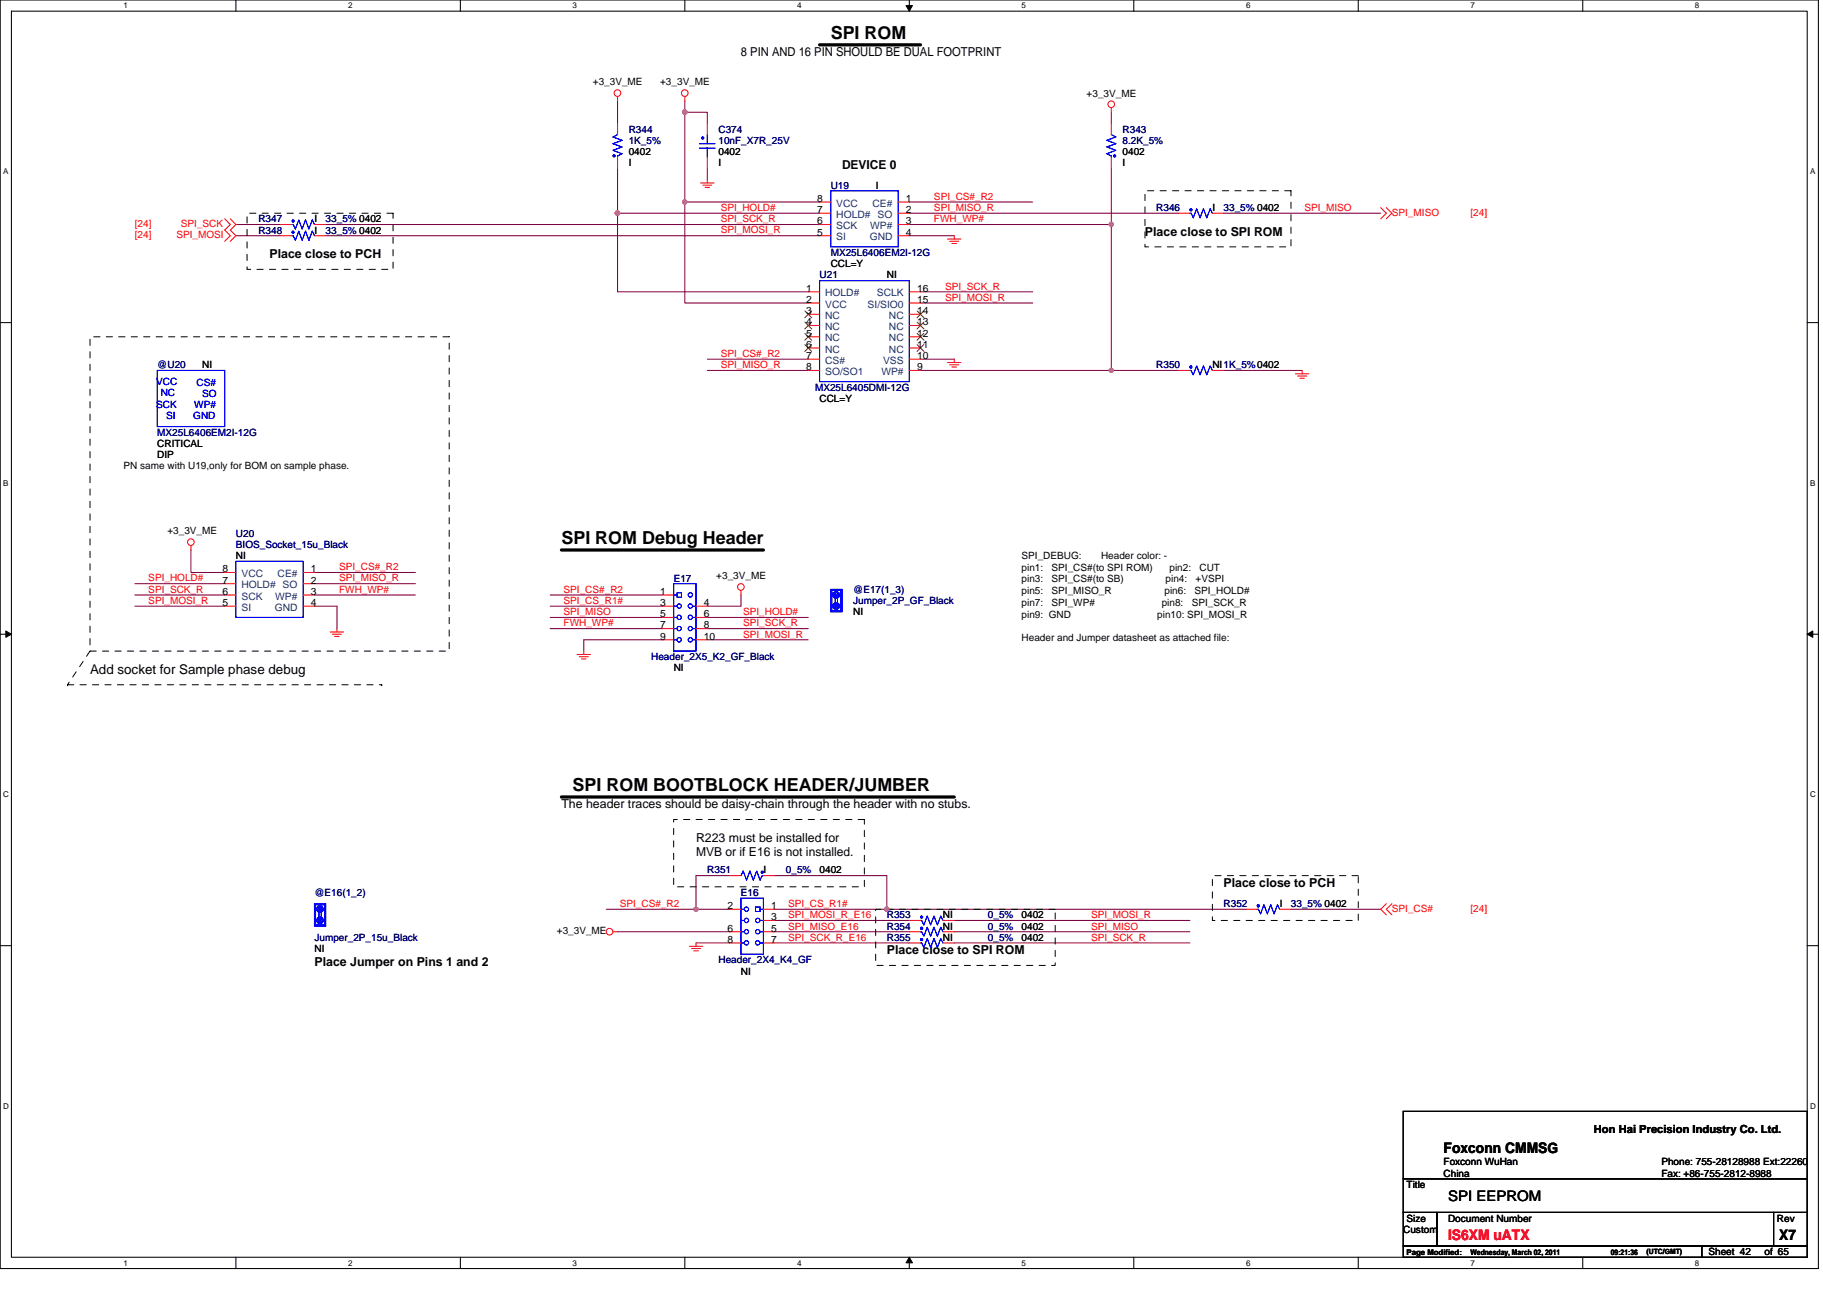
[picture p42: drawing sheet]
<svg xmlns="http://www.w3.org/2000/svg" width="297mm" height="210mm" viewBox="0 0 297 210" stroke-linecap="round" stroke-linejoin="round" font-family="sans-serif">
<defs><g id="words">
<g font-size="2.9">
<text x="135.4" y="6.3">SPI ROM</text>
<text x="91.5" y="88.6">SPI ROM Debug Header</text>
<text x="93.3" y="128.9">SPI ROM BOOTBLOCK HEADER/JUMBER</text>
</g>
<g font-size="2.4">
<text x="235.2" y="187.8">Foxconn CMMSG</text>
<text x="235.9" y="195.6">SPI EEPROM</text>
<text x="289.9" y="202.1">X7</text>
</g>
<text font-size="2.4" fill="#f00" x="235.9" y="202.1">IS6XM uATX</text>
<text font-size="2.2" x="14.7" y="109.8">Add socket for Sample phase debug</text>
<g font-size="2">
<text x="120.7" y="9.1">8 PIN AND 16 PIN SHOULD BE DUAL FOOTPRINT</text>
<text x="137.2" y="27.5">DEVICE 0</text>
<text x="186.6" y="38.4">Place close to SPI ROM</text>
<text x="43.9" y="42.1">Place close to PCH</text>
<text x="91.5" y="131.6">The header traces should be daisy-chain through the header with no stubs.</text>
<text x="113.4" y="137.1">R223 must be installed for</text>
<text x="113.4" y="139.4">MVB or if E16 is not installed.</text>
<text x="199.4" y="144.5">Place close to PCH</text>
<text x="144.5" y="155.5">Place close to SPI ROM</text>
<text x="51.2" y="157.3">Place Jumper on Pins 1 and 2</text>
</g>
<text font-size="1.8" x="259.7" y="184.6">Hon Hai Precision Industry Co. Ltd.</text>
<g font-size="1.7">
<text x="133.2" y="32.9">8</text>
<text x="133.2" y="34.7">7</text>
<text x="147.6" y="34.7">2</text>
<text x="147.6" y="32.9">1</text>
<text x="133.2" y="36.6">6</text>
<text x="133.2" y="38.4">5</text>
<text x="147.6" y="36.6">3</text>
<text x="147.6" y="38.4">4</text>
<text x="131.3" y="47.5">1</text>
<text x="149.4" y="47.5">16</text>
<text x="131.3" y="49.3">2</text>
<text x="131.3" y="51.2">3</text>
<text x="131.3" y="53">4</text>
<text x="149.4" y="53">13</text>
<text x="149.4" y="51.2">14</text>
<text x="149.4" y="49.3">15</text>
<text x="131.3" y="54.8">5</text>
<text x="131.3" y="56.7">6</text>
<text x="131.3" y="58.5">7</text>
<text x="149.4" y="56.7">11</text>
<text x="149.4" y="54.8">12</text>
<text x="149.4" y="58.5">10</text>
<text x="131.3" y="60.3">8</text>
<text x="149.4" y="60.3">9</text>
<text x="36.2" y="95.1">7</text>
<text x="36.2" y="93.2">8</text>
<text x="50.7" y="95.1">2</text>
<text x="50.7" y="93.2">1</text>
<text x="36.2" y="98.7">5</text>
<text x="36.2" y="96.9">6</text>
<text x="50.7" y="96.9">3</text>
<text x="50.7" y="98.7">4</text>
<text x="107.6" y="98.7">3</text>
<text x="107.6" y="100.6">5</text>
<text x="107.6" y="96.9">1</text>
<text x="114.7" y="98.7">4</text>
<text x="114.7" y="100.6">6</text>
<text x="107.6" y="102.4">7</text>
<text x="107.6" y="104.2">9</text>
<text x="114.7" y="102.4">8</text>
<text x="114.7" y="104.2">10</text>
<text x="118.5" y="148.1">2</text>
<text x="125.7" y="148.1">1</text>
<text x="125.7" y="149.9">3</text>
<text x="118.5" y="151.8">6</text>
<text x="118.5" y="153.6">8</text>
<text x="125.7" y="151.8">5</text>
<text x="125.7" y="153.6">7</text>
</g>
<g font-size="1.7" fill="#004080">
<text x="136.3" y="33.7">VCC</text>
<text x="136.3" y="35.5">HOLD# SO</text>
<text x="142.2" y="33.7">CE#</text>
<text x="136.3" y="37.3">SCK</text>
<text x="136.3" y="39.1">SI</text>
<text x="141.7" y="39.1">GND</text>
<text x="141.8" y="37.3">WP#</text>
<text x="134.4" y="48.3">HOLD#</text>
<text x="134.4" y="50.1">VCC</text>
<text x="134.4" y="51.9">NC</text>
<text x="134.4" y="53.8">NC</text>
<text x="141.4" y="50.1">SI/SIO0</text>
<text x="142.9" y="48.3">SCLK</text>
<text x="144.8" y="53.8">NC</text>
<text x="144.8" y="51.9">NC</text>
<text x="134.4" y="55.6">NC</text>
<text x="134.4" y="57.4">NC</text>
<text x="134.4" y="59.2">CS#</text>
<text x="143.9" y="59.2">VSS</text>
<text x="144.8" y="57.4">NC</text>
<text x="144.8" y="55.6">NC</text>
<text x="134.4" y="61.1">SO/SO1</text>
<text x="143.6" y="61.1">WP#</text>
<text x="39.3" y="95.8">HOLD# SO</text>
<text x="39.3" y="94">VCC</text>
<text x="45.2" y="94">CE#</text>
<text x="39.3" y="99.5">SI</text>
<text x="39.3" y="97.7">SCK</text>
<text x="44.8" y="99.5">GND</text>
<text x="44.8" y="97.7">WP#</text>
</g>
<g font-size="1.6">
<text x="96.6" y="13.9">+3_3V_ME</text>
<text x="107.6" y="13.9">+3_3V_ME</text>
<text x="177.1" y="15.7">+3_3V_ME</text>
<text x="102.4" y="27.1">I</text>
<text x="102.4" y="25.3">0402</text>
<text x="117.1" y="27.1">I</text>
<text x="117.1" y="25.3">0402</text>
<text x="182.9" y="27.1">I</text>
<text x="182.9" y="25.3">0402</text>
<text x="142.7" y="30.7">I</text>
<text x="197.5" y="34.4">I</text>
<text x="51.2" y="38.1">I</text>
<text x="51.2" y="36.2">I</text>
<text x="135.4" y="43.5">CCL=Y</text>
<text x="144.5" y="45.4">NI</text>
<text x="33" y="60">NI</text>
<text x="197.5" y="60">NI1K_5%0402</text>
<text x="133.5" y="65.5">CCL=Y</text>
<text x="20.1" y="76.5">PN same with U19,only for BOM on sample phase.</text>
<text x="25.6" y="72.8">CRITICAL</text>
<text x="25.6" y="74.6">DIP</text>
<text x="27.3" y="87.1">+3_3V_ME</text>
<text x="38.4" y="91.1">NI</text>
<text x="116.7" y="94.4">+3_3V_ME</text>
<text x="166.5" y="91.1">SPI_DEBUG:</text>
<text x="166.5" y="93">pin1:</text>
<text x="166.5" y="94.9">pin3:</text>
<text x="171.3" y="93">SPI_CS#(to SPI ROM)</text>
<text x="171.3" y="94.9">SPI_CS#(to SB)</text>
<text x="179.4" y="91.1">Header color: -</text>
<text x="189.9" y="94.9">pin4:</text>
<text x="190.6" y="93">pin2:</text>
<text x="194.8" y="94.9">+VSPI</text>
<text x="195.4" y="93">CUT</text>
<text x="139" y="100.2">NI</text>
<text x="166.5" y="96.8">pin5:</text>
<text x="166.5" y="98.7">pin7:</text>
<text x="166.5" y="100.6">pin9: GND</text>
<text x="171.3" y="96.8">SPI_MISO_R</text>
<text x="171.3" y="98.7">SPI_WP#</text>
<text x="188.6" y="100.6">pin10: SPI_MOSI_R</text>
<text x="189.3" y="98.7">pin8:</text>
<text x="189.7" y="96.8">pin6:</text>
<text x="194.2" y="98.7">SPI_SCK_R</text>
<text x="194.6" y="96.8">SPI_HOLD#</text>
<text x="166.5" y="104.4">Header and Jumper datasheet as attached file:</text>
<text x="109.8" y="109.4">NI</text>
<text x="124.4" y="142.3">I</text>
<text x="133.5" y="142.3">0402</text>
<text x="153.6" y="149.6">NI</text>
<text x="166.5" y="149.6">0402</text>
<text x="208.5" y="147.8">I</text>
<text x="51.2" y="155.1">NI</text>
<text x="90.7" y="152.2">+3_3V_ME</text>
<text x="153.6" y="153.3">NI</text>
<text x="153.6" y="151.4">NI</text>
<text x="166.5" y="153.3">0402</text>
<text x="166.5" y="151.4">0402</text>
<text x="120.7" y="158.8">NI</text>
<text x="235.2" y="189.8">Foxconn WuHan</text>
<text x="235.2" y="191.7">China</text>
<text x="270.7" y="189.8">Phone: 755-28128988 Ext:22260</text>
<text x="270.7" y="191.7">Fax: +86-755-2812-8988</text>
<text x="229.2" y="193.5">Title</text>
<text x="228.6" y="200.8">Custom</text>
<text x="229.2" y="199">Size</text>
<text x="235.9" y="199">Document Number</text>
<text x="289.5" y="199">Rev</text>
<text x="278.4" y="204.5">Sheet 42</text>
<text x="287.5" y="204.5">of 65</text>
</g>
<g font-size="1.6" fill="#000080">
<text x="102.4" y="23.4">1K_5%</text>
<text x="102.4" y="21.6">R344</text>
<text x="117.1" y="21.6">C374</text>
<text x="117.1" y="23.4">10nF_X7R_25V</text>
<text x="182.9" y="23.4">8.2K_5%</text>
<text x="182.9" y="21.6">R343</text>
<text x="135.4" y="30.7">U19</text>
<text x="188.4" y="34.4">R346</text>
<text x="199.4" y="34.4">33_5% 0402</text>
<text x="42.1" y="38.1">R348</text>
<text x="42.1" y="36.2">R347</text>
<text x="53.1" y="38.1">33_5% 0402</text>
<text x="53.1" y="36.2">33_5% 0402</text>
<text x="135.4" y="41.7">MX25L6406EM2I-12G</text>
<text x="133.5" y="45.4">U21</text>
<text x="25.6" y="60">@U20</text>
<text x="188.4" y="60">R350</text>
<text x="132.8" y="63.6">MX25L6405DMI-12G</text>
<text x="25.6" y="71">MX25L6406EM2I-12G</text>
<text x="38.4" y="87.4">U20</text>
<text x="38.4" y="89.3">BIOS_Socket_15u_Black</text>
<text x="109.8" y="94.7">E17</text>
<text x="139" y="96.6">@E17(1_3)</text>
<text x="139" y="98.4">Jumper_2P_GF_Black</text>
<text x="106.1" y="107.5">Header_2X5_K2_GF_Black</text>
<text x="115.2" y="142.3">R351</text>
<text x="128.1" y="142.3">0_5%</text>
<text x="51.2" y="145.9">@E16(1_2)</text>
<text x="120.7" y="145.9">E16</text>
<text x="144.5" y="149.6">R353</text>
<text x="161" y="149.6">0_5%</text>
<text x="199.4" y="147.8">R352</text>
<text x="210.4" y="147.8">33_5% 0402</text>
<text x="51.2" y="153.3">Jumper_2P_15u_Black</text>
<text x="144.5" y="153.3">R355</text>
<text x="144.5" y="151.4">R354</text>
<text x="161" y="153.3">0_5%</text>
<text x="161" y="151.4">0_5%</text>
<text x="117.1" y="156.9">Header_2X4_K4_GF</text>
</g>
<g font-size="1.6" fill="#f00">
<text x="117.4" y="34.4">SPI_HOLD#</text>
<text x="152.2" y="34.4">SPI_MISO_R</text>
<text x="152.2" y="32.6">SPI_CS#_R2</text>
<text x="212.5" y="34.4">SPI_MISO</text>
<text x="226.8" y="35.1">SPI_MISO</text>
<text x="239.6" y="35.1">[24]</text>
<text x="22" y="37">[24]</text>
<text x="22" y="38.8">[24]</text>
<text x="28.7" y="38.8">SPI_MOSI</text>
<text x="29.5" y="37">SPI_SCK</text>
<text x="117.4" y="36.2">SPI_SCK_R</text>
<text x="117.4" y="38">SPI_MOSI_R</text>
<text x="152.2" y="36.2">FWH_WP#</text>
<text x="154" y="47.2">SPI_SCK_R</text>
<text x="154" y="49">SPI_MOSI_R</text>
<text x="117.4" y="58.1">SPI_CS#_R2</text>
<text x="117.4" y="60">SPI_MISO_R</text>
<text x="24.2" y="94.7">SPI_HOLD#</text>
<text x="55.3" y="92.9">SPI_CS#_R2</text>
<text x="55.3" y="94.7">SPI_MISO_R</text>
<text x="24.2" y="98.4">SPI_MOSI_R</text>
<text x="24.2" y="96.6">SPI_SCK_R</text>
<text x="55.3" y="96.6">FWH_WP#</text>
<text x="91.8" y="96.6">SPI_CS#_R2</text>
<text x="91.8" y="100.2">SPI_MISO</text>
<text x="91.8" y="98.4">SPI_CS_R1#</text>
<text x="121.1" y="100.2">SPI_HOLD#</text>
<text x="91.8" y="102">FWH_WP#</text>
<text x="121.1" y="102">SPI_SCK_R</text>
<text x="121.1" y="103.9">SPI_MOSI_R</text>
<text x="101" y="147.8">SPI_CS#_R2</text>
<text x="128.4" y="147.8">SPI_CS_R1#</text>
<text x="128.4" y="149.6">SPI_MOSI_R_E16</text>
<text x="177.8" y="149.6">SPI_MOSI_R</text>
<text x="226.8" y="148.5">SPI_CS#</text>
<text x="239.6" y="148.5">[24]</text>
<text x="128.4" y="151.4">SPI_MISO_E16</text>
<text x="128.4" y="153.2">SPI_SCK_R_E16</text>
<text x="177.8" y="151.4">SPI_MISO</text>
<text x="177.8" y="153.2">SPI_SCK_R</text>
</g>
<g font-size="1.6" fill="#00f">
<text x="25.5" y="62.7">VCC</text>
<text x="26.2" y="64.6">NC</text>
<text x="32" y="62.9">CS#</text>
<text x="33" y="64.7">SO</text>
<text x="25.5" y="66.4">SCK</text>
<text x="27.1" y="68.2">SI</text>
<text x="31.5" y="68.2">GND</text>
<text x="31.7" y="66.4">WP#</text>
</g>
<g font-size="1.3">
<text x="20.1" y="1.4">1</text>
<text x="56.7" y="1.4">2</text>
<text x="93.3" y="1.4">3</text>
<text x="129.9" y="1.4">4</text>
<text x="166.5" y="1.4">5</text>
<text x="203" y="1.4">6</text>
<text x="239.6" y="1.4">7</text>
<text x="276.2" y="1.4">8</text>
<text x=".5" y="28.4">A</text>
<text x="294.9" y="28.4">A</text>
<text x=".5" y="79.1">B</text>
<text x="294.9" y="79.1">B</text>
<text x=".5" y="129.9">C</text>
<text x="294.9" y="129.9">C</text>
<text x=".5" y="180.6">D</text>
<text x="294.9" y="180.6">D</text>
<text x="20.1" y="206.2">1</text>
<text x="56.7" y="206.2">2</text>
<text x="93.3" y="206.2">3</text>
<text x="129.9" y="206.2">4</text>
<text x="166.5" y="206.2">5</text>
<text x="203" y="206.2">6</text>
<text x="229.2" y="204.4">Page Modified:</text>
<text x="239.6" y="206.2">7</text>
<text x="239.6" y="204.4">Wednesday, March 02, 2011</text>
<text x="262.5" y="204.4">09:21:36</text>
<text x="276.2" y="206.2">8</text>
</g>
<text font-size="1.2" x="268.3" y="204.3">(UTC/GMT)</text>
</g></defs>
<path d="M0 0h296.3v206.7h-296.3zM1.9 1.8h292.6v203h-292.6z" fill="none" stroke="#000" stroke-width=".17"/>
<g fill="#fff">
<path d="M20.1 .2h.8v1.5h-.8z"/>
<path d="M20.1 205h.8v1.5h-.8z"/>
</g>
<path d="M38.4 0v1.8M38.4 204.8v1.8" fill="none" stroke="#000" stroke-width=".17"/>
<g fill="#fff">
<path d="M56.7 .2h.7v1.5h-.7z"/>
<path d="M56.7 205h.7v1.5h-.7z"/>
</g>
<path d="M75 0v1.8M75 204.8v1.8" fill="none" stroke="#000" stroke-width=".17"/>
<g fill="#fff">
<path d="M93.3 .2h.7v1.5h-.7z"/>
<path d="M93.3 205h.7v1.5h-.7z"/>
</g>
<path d="M111.6 0v1.8M111.6 204.8v1.8" fill="none" stroke="#000" stroke-width=".17"/>
<g fill="#fff">
<path d="M129.9 .2h.7v1.5h-.7z"/>
<path d="M129.9 205h.7v1.5h-.7z"/>
</g>
<path d="M148.2 0v1.8M148.2 204.8v1.8" fill="none" stroke="#000" stroke-width=".17"/>
<path d="M147.6 .9h1.1l-.5 .9zM148.2 204.8l.5 .9h-1.1z" fill="#000" stroke="#000" stroke-width=".16"/>
<g fill="#fff">
<path d="M166.5 .2h.7v1.5h-.7z"/>
<path d="M166.5 205h.7v1.5h-.7z"/>
</g>
<path d="M184.7 0v1.8M184.7 204.8v1.8" fill="none" stroke="#000" stroke-width=".17"/>
<g fill="#fff">
<path d="M203 .2h.7v1.5h-.7z"/>
<path d="M203 205h.7v1.5h-.7z"/>
</g>
<path d="M221.3 0v1.8M221.3 204.8v1.8" fill="none" stroke="#000" stroke-width=".17"/>
<g fill="#fff">
<path d="M239.6 .2h.7v1.5h-.7z"/>
<path d="M239.6 205h.7v1.5h-.7z"/>
</g>
<path d="M257.9 0v1.8M257.9 204.8v1.8" fill="none" stroke="#000" stroke-width=".17"/>
<g fill="#fff">
<path d="M276.2 .2h.7v1.5h-.7z"/>
<path d="M276.2 205h.7v1.5h-.7z"/>
<path d="M.5 27.2h.9v1.4h-.9z"/>
<path d="M294.9 27.2h.9v1.4h-.9z"/>
<path d="M.5 77.9h.9v1.5h-.9z"/>
<path d="M294.9 77.9h.9v1.5h-.9z"/>
</g>
<path d="M0 52.6h1.9M294.5 52.6h1.8" fill="none" stroke="#000" stroke-width=".17"/>
<g fill="#fff">
<path d="M.5 128.7h1v1.4h-1z"/>
<path d="M294.9 128.7h1v1.4h-1z"/>
</g>
<path d="M0 103.3h1.9M294.5 103.3h1.8" fill="none" stroke="#000" stroke-width=".17"/>
<path d="M.9 102.8l1 .5-1 .5zM294.5 103.3l.9-.5v1z" fill="#000" stroke="#000" stroke-width=".16"/>
<g fill="#fff">
<path d="M.5 179.4h1v1.5h-1z"/>
<path d="M294.9 179.4h1v1.5h-1z"/>
</g>
<path d="M0 154.1h1.9M294.5 154.1h1.8M228.6 181h65.9v11h-65.9zM228.6 192h65.9v5.5h-65.9zM228.6 197.5h5.5v5.5h-5.5zM234.1 197.5h54.9v5.5h-54.9zM289 197.5h5.5v5.5h-5.5zM228.6 203h48.7v1.8h-48.7zM277.3 203h17.2v1.8h-17.2z" fill="none" stroke="#000" stroke-width=".17"/>
<g fill="none" stroke="#800040" stroke-width=".17">
<path d="M100.6 16.4v3.7M111.6 18.3v14.6h21.9M111.6 16.4v1.9M111.6 18.3h3.6v1.8M181.1 18.3v1.8M38.4 38.4h7.4M38.4 36.6h7.4M53.1 36.6h80.4M53.1 38.4h80.4M100.6 27.4v7.3M100.6 34.7h32.9M100.6 34.7v12.8h31.1"/>
<path d="M111.6 32.9v16.5h20.1M115.2 27.4v1.9M148.2 34.7h43.9M148.2 36.6h32.9M148.2 32.9h20.1M148.2 38.4h7.3M181.1 27.4v9.2M181.1 36.6v23.7M199.4 34.7h25.6M115.2 58.5h16.5M150 49.4h18.3M150 47.5h18.3"/>
<path d="M150 58.5h5.5M115.2 60.3h16.5M150 60.3h31.1M181.1 60.3h11M199.4 60.3h12.8M22 98.7h14.6M22 96.9h14.6M22 95.1h14.6M31.1 89.6v3.7h5.5M51.2 98.7h3.7v3.7M51.2 93.3h16.5M51.2 95.1h16.5"/>
<path d="M51.2 96.9h16.5M89.6 96.9h18.3M89.6 98.7h18.3M120.7 96.9v1.8h-5.5M89.6 100.6h18.3M89.6 102.4h18.3M107.9 104.2h-12.8v1.9M115.2 102.4h16.5M115.2 104.2h16.5M115.2 100.6h16.5M98.8 148.1h14.6M100.6 151.8h18.3"/>
<path d="M113.4 153.6h5.5M113.4 148.1h5.5M118.9 142.6h-5.5v5.5M126.2 148.1h18.3M126.2 142.6h18.3v5.5M126.2 151.8h22M126.2 149.9h22M126.2 153.6h22M144.5 148.1h58.5M155.5 149.9h38.4M155.5 151.8h38.4M155.5 153.6h38.4"/>
<path d="M210.4 148.1h14.6"/>
</g>
<g fill="#f0f" stroke="#f0f" stroke-width=".17">
<circle cx="113.4" cy="148.1" r=".36"/>
<circle cx="144.5" cy="148.1" r=".35"/>
<circle cx="111.6" cy="18.3" r=".36"/>
<circle cx="111.6" cy="32.9" r=".35"/>
<circle cx="100.6" cy="34.7" r=".36"/>
<circle cx="181.1" cy="60.3" r=".35"/>
<circle cx="181.1" cy="36.6" r=".36"/>
</g>
<g fill="none" stroke="#f00" stroke-width=".17">
<path d="M100.6 15.7v.7M111.6 15.7v.7M181.1 17.5v.8M36.6 35.6l.9 1-.9 .9 .9 .9-.9 .9M37.5 35.6l.9 1-.9 .9 .9 .9-.9 .9M45.8 36.6h1.8M45.8 38.4h1.8M51.2 36.6h1.9M51.2 38.4h1.9M100.6 20.1v1.8M100.6 25.6v1.8M114.1 29.8h2.2"/>
<path d="M114.5 30.2h1.5M114.9 30.5h.7M115.2 29.3v.5M115.2 20.1v1.8M115.2 25.6v1.8M133.5 34.7h1.9M133.5 32.9h1.9M133.5 36.6h1.9M133.5 38.4h1.9M146.3 34.7h1.9M146.3 32.9h1.9M146.3 36.6h1.9"/>
<path d="M146.3 38.4h1.9M154.4 38.9h2.2M154.7 39.3h1.5M155.1 39.7h.7M155.5 38.4v.5M181.1 20.1v1.8M181.1 25.6v1.8M192.1 34.7h1.8M197.5 34.7h1.9M225 33.8l.9 .9-.9 .9M225.9 33.8l.9 .9-.9 .9M131.7 47.5h1.8"/>
<path d="M131.7 49.4h1.8M131.7 51.2h1.8M131.7 53h1.8M131.7 54.9h1.8M131.7 56.7h1.8M131.7 58.5h1.8M148.2 47.5h1.8M148.2 49.4h1.8M148.2 51.2h1.8M148.2 53h1.8M148.2 54.9h1.8M148.2 56.7h1.8"/>
<path d="M148.2 58.5h1.8M154.4 59.1h2.2M154.7 59.4h1.5M155.1 59.8h.7M155.5 58.5v.6M131.7 60.3h1.8M148.2 60.3h1.8M192.1 60.3h1.8M197.5 60.3h1.9M211.1 60.9h2.2M211.4 61.3h1.5M211.8 61.6h.7"/>
<path d="M212.2 60.3v.6M31.1 88.9v.7M36.6 93.3h1.8M36.6 95.1h1.8M36.6 96.9h1.8M36.6 98.7h1.8M49.4 93.3h1.8M49.4 95.1h1.8M49.4 96.9h1.8M49.4 98.7h1.8M107.9 96.9h1.9M107.9 98.7h1.9"/>
<path d="M113.4 98.7h1.8M120.7 96.2v.7M53.8 103h2.2M54.2 103.3h1.4M54.5 103.7h.8M54.9 102.4v.6M94 106.6h2.2M94.4 107h1.5M94.8 107.3h.7M95.1 106.1v.5M107.9 100.6h1.9M107.9 102.4h1.9"/>
<path d="M107.9 104.2h1.9M113.4 100.6h1.8M113.4 102.4h1.8M113.4 104.2h1.8M99.9 151.8h.7M112.3 154.2h2.2M112.7 154.5h1.4M113 154.9h.8M113.4 153.6v.6M118.9 148.1h1.8M118.9 151.8h1.8M118.9 153.6h1.8"/>
<path d="M118.9 142.6h1.8M124.4 148.1h1.8M124.4 151.8h1.8M124.4 153.6h1.8M124.4 149.9h1.8M124.4 142.6h1.8M148.2 151.8h1.8M148.2 153.6h1.8M148.2 149.9h1.8M153.6 151.8h1.9M153.6 153.6h1.9M153.6 149.9h1.9"/>
<path d="M203 148.1h1.8M208.5 148.1h1.9M225.9 147.2l-.9 .9 .9 .9M226.8 147.2l-.9 .9 .9 .9"/>
<circle cx="100.6" cy="15.2" r=".54"/>
<circle cx="111.6" cy="15.2" r=".54"/>
<circle cx="181.1" cy="17" r=".54"/>
<circle cx="31.1" cy="88.3" r=".54"/>
<circle cx="120.7" cy="95.6" r=".54"/>
<circle cx="99.3" cy="151.8" r=".54"/>
</g>
<path d="M40.3 34.7h23.7v9.2h-23.7zM186.6 31.1h23.8v9.1h-23.8zM14.7 54.9h58.5v51.2h-58.5zM11 111.5h.1M11 111.5h51.2M14.7 106.1l-3.7 5.4M62.2 111.5h.1M109.8 133.5h31v11h-31zM142.7 148.1h29.2v9.2h-29.2zM197.5 142.6h23.8v7.3h-23.8z" fill="none" stroke="#000" stroke-width=".16" stroke-dasharray="1 1 1 1 1 1 1 1"/>
<path d="M133.5 7.3h16.5M91.5 89.6h32.9M91.5 129.8h64" fill="none" stroke="#000" stroke-width=".53"/>
<g fill="none" stroke="#00f" stroke-width=".17">
<path d="M47.6 38.4h.2l.3 .7 .6-1.4 .5 1.4 .6-1.4 .5 1.4 .6-1.4 .3 .7M47.6 36.6h.2l.3 .7 .6-1.5 .5 1.5 .6-1.5 .5 1.5 .6-1.5 .3 .8M100.6 21.9l-.7 .4 1.4 .6-1.4 .5 1.4 .5-1.4 .6 1.4 .5-.7 .4v.2M114 24.1h2.5M114 23.4h2.5M115.2 24.1v1.5M115.2 21.9v1.5M135.4 31.1h10.9v9.1h-10.9zM181.1 21.9l.7 .4-1.4 .6 1.4 .5-1.4 .5 1.4 .6-1.4 .5 .7 .4v.2M193.9 34.7h.2l.3 .8 .6-1.5 .5 1.5 .6-1.5 .5 1.5 .6-1.5 .3 .7M133.5 45.7h14.7v16.5h-14.7zM25.6 60.3h11v9.2h-11z"/>
<path d="M193.9 60.3h.2l.3 .8 .6-1.5 .5 1.5 .6-1.5 .5 1.5 .6-1.5 .3 .7M38.4 91.4h11v9.2h-11zM109.8 98.7h.5M109.8 95.1h3.6v11h-3.6zM109.8 96.9h.5M110.3 96.6h.7v.7h-.7zM112.9 98.7h.5M135.4 96l.1 .2h1.5M135.5 96.2v3.3l-.1 .2M135.5 99.5h1.5M135.9 98.4l.7 .7M135.9 96.6l.7 .7"/>
<path d="M136.1 97.5v.7M136.5 97.5v.7M136.6 96.6l-.7 .7M136.6 98.4l-.7 .7M137.2 96l-.2 .2v3.3l.2 .2h-1.8v-3.7h1.8v3.7M109.8 100.6h.5M109.8 102.4h.5M109.8 104.2h.5M112.9 100.6h.5M112.9 102.4h.5M112.9 104.2h.5M51.2 147.2l.2 .2h1.5"/>
<path d="M51.4 147.4v3.3l-.2 .2M51.4 150.7h1.5M51.8 147.8l.7 .7M51.8 149.6l.7 .7M52 148.7v.7M52.3 148.7v.7M52.5 149.6l-.7 .7M52.5 147.8l-.7 .7M53.1 147.2l-.2 .2v3.3l.2 .2h-1.9v-3.7h1.9v3.7M120.7 148.1h.6M120.7 146.3h3.7v9.1h-3.7zM120.7 149.9h.6"/>
<path d="M120.7 151.8h.6M120.7 153.6h.6M120.7 142.6l.4-.7 .5 1.5 .6-1.5 .5 1.5 .6-1.5 .5 1.5 .4-.8h.2M123.1 147.8h.7v.7h-.7zM123.8 148.1h.6M123.8 151.8h.6M123.8 149.9h.6M123.8 153.6h.6M150 153.6h.2l.3 .7 .6-1.4 .5 1.4 .6-1.4 .5 1.4 .6-1.4 .3 .7M150 149.9h.2l.3 .8 .6-1.5 .5 1.5 .6-1.5 .5 1.5 .6-1.5 .3 .7M150 151.8h.2l.3 .7 .6-1.5 .5 1.5 .6-1.5 .5 1.5 .6-1.5 .3 .8M204.8 148.1h.2l.4 .8 .5-1.5 .6 1.5 .5-1.5 .6 1.5 .5-1.5 .4 .7"/>
<circle cx="110.7" cy="98.7" r=".35"/>
<circle cx="112.5" cy="98.7" r=".35"/>
<circle cx="112.5" cy="96.9" r=".35"/>
<circle cx="136.3" cy="96.9" r=".54"/>
<circle cx="136.3" cy="98.7" r=".54"/>
<circle cx="136.3" cy="98.7" r=".36"/>
<circle cx="136.3" cy="96.9" r=".36"/>
<circle cx="110.7" cy="104.2" r=".36"/>
<circle cx="110.7" cy="100.6" r=".36"/>
<circle cx="110.7" cy="102.4" r=".35"/>
<circle cx="112.5" cy="104.2" r=".36"/>
<circle cx="112.5" cy="100.6" r=".36"/>
<circle cx="112.5" cy="102.4" r=".35"/>
<circle cx="52.1" cy="149.9" r=".36"/>
<circle cx="52.1" cy="149.9" r=".54"/>
<circle cx="52.1" cy="148.1" r=".54"/>
<circle cx="52.1" cy="148.1" r=".35"/>
<circle cx="121.6" cy="149.9" r=".36"/>
<circle cx="121.6" cy="151.8" r=".35"/>
<circle cx="121.6" cy="153.6" r=".35"/>
<circle cx="121.6" cy="148.1" r=".35"/>
<circle cx="123.5" cy="149.9" r=".36"/>
<circle cx="123.5" cy="153.6" r=".36"/>
<circle cx="123.5" cy="151.8" r=".36"/>
</g>
<g fill="#00f" stroke="#00f" stroke-width=".17">
<path d="M181.5 25.3h.2v.2h-.2z" fill-rule="evenodd"/>
<path d="M181.5 25.3h.2v.2h-.2z" fill-rule="evenodd"/>
<path d="M150 152.9h.3v.3h-.3z" fill-rule="evenodd"/>
<path d="M150 152.9h.3v.3h-.3z" fill-rule="evenodd"/>
<path d="M150 149.3h.3v.2h-.3z" fill-rule="evenodd"/>
<path d="M150 149.3h.3v.2h-.3z" fill-rule="evenodd"/>
<path d="M124.1 141.9h.2v.3h-.2z" fill-rule="evenodd"/>
<path d="M124.1 141.9h.2v.3h-.2z" fill-rule="evenodd"/>
<path d="M204.9 147.4h.3v.3h-.3z" fill-rule="evenodd"/>
<path d="M204.9 147.4h.3v.3h-.3z" fill-rule="evenodd"/>
<path d="M150 151.1h.3v.2h-.3z" fill-rule="evenodd"/>
<path d="M150 151.1h.3v.2h-.3z" fill-rule="evenodd"/>
<path d="M47.6 37.7h.3v.3h-.3z" fill-rule="evenodd"/>
<path d="M47.6 37.7h.3v.3h-.3z" fill-rule="evenodd"/>
<path d="M193.9 59.7h.3v.2h-.3z" fill-rule="evenodd"/>
<path d="M193.9 59.7h.3v.2h-.3z" fill-rule="evenodd"/>
<circle cx="100.1" cy="25.4" r=".17"/>
<circle cx="194.1" cy="34.2" r=".17"/>
<circle cx="114.5" cy="22.5" r=".17"/>
<circle cx="47.7" cy="36" r=".17"/>
</g>
<g fill="none" stroke="#804000" stroke-width=".16">
<path d="M131.1 50.7l1.2 1.1M131.1 52.5l1.2 1.1M131.1 54.3l1.2 1.1M131.1 56.1l1.2 1.2M132.2 50.7l-1.1 1.1M132.2 52.5l-1.1 1.1M132.2 54.3l-1.1 1.1M132.2 56.1l-1.1 1.2M149.4 56.1l1.2 1.2M149.4 54.3l1.2 1.1M149.4 52.5l1.2 1.1M149.4 50.7l1.2 1.1"/>
<path d="M150.5 56.1l-1.1 1.2M150.5 54.3l-1.1 1.1M150.5 52.5l-1.1 1.1M150.5 50.7l-1.1 1.1"/>
</g>
<use href="#words"/>
</svg>
